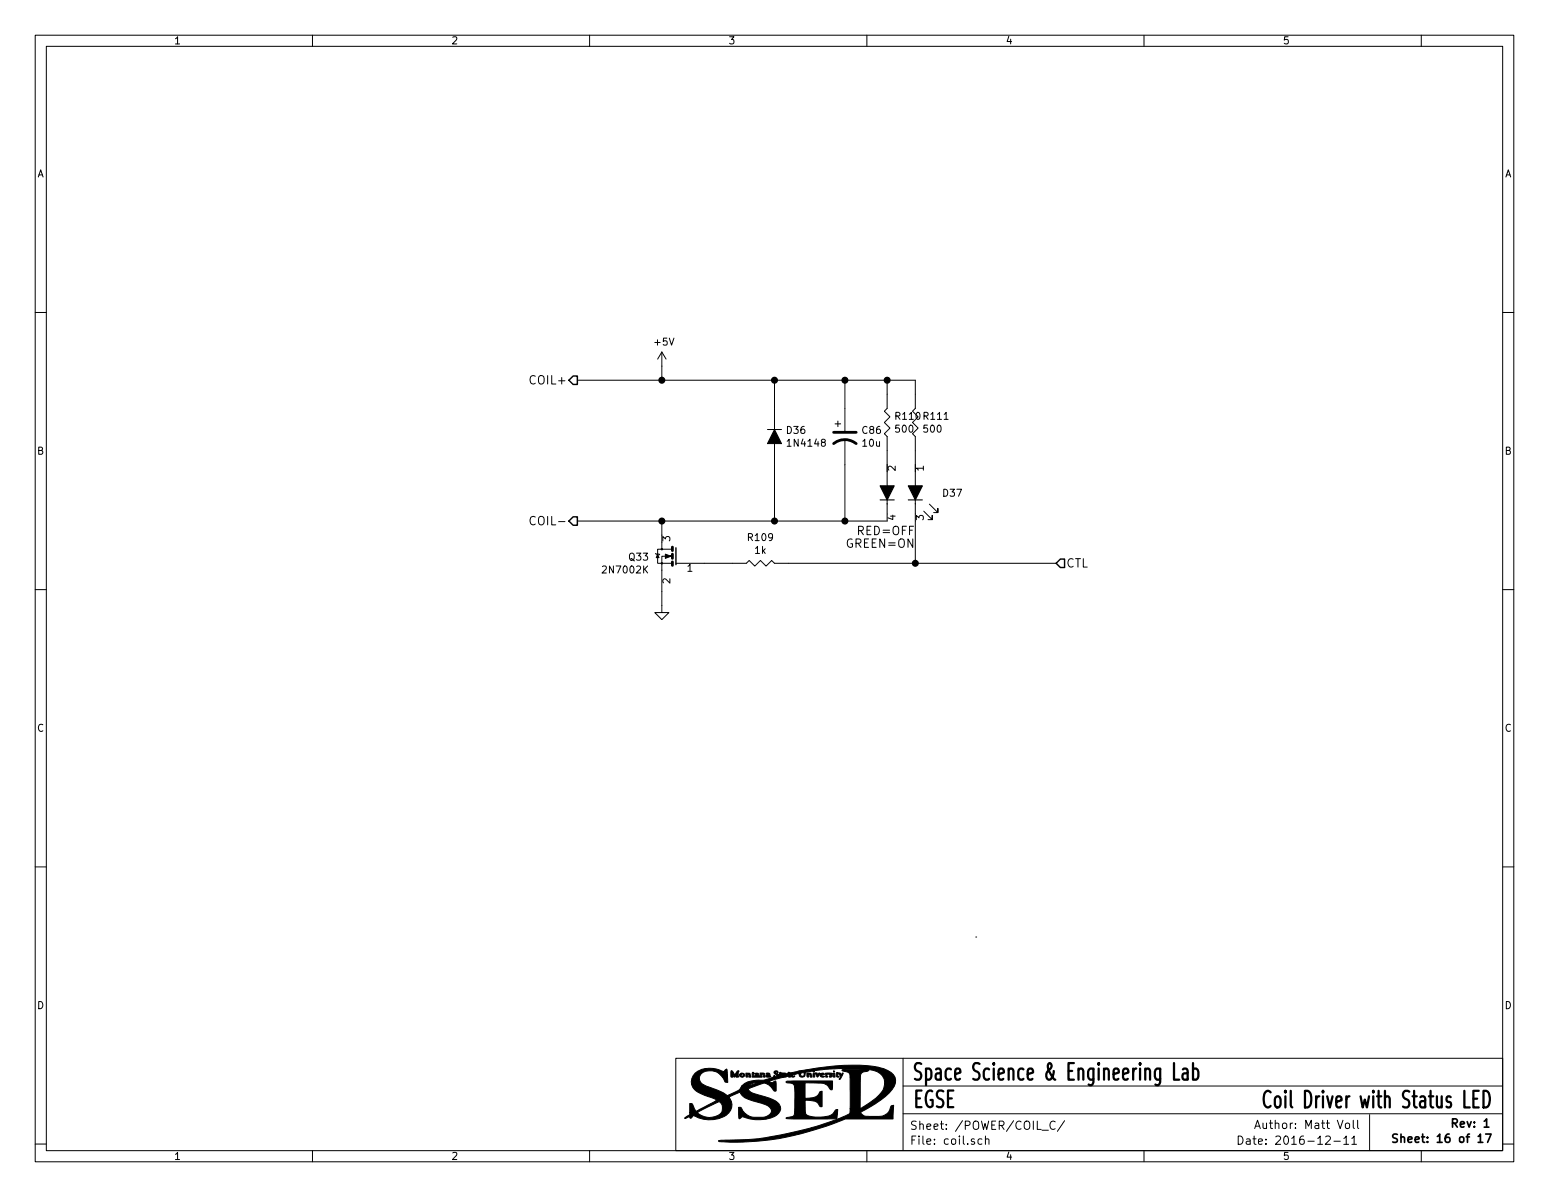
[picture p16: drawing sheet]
<svg xmlns="http://www.w3.org/2000/svg" width="279mm" height="216mm" viewBox="0 0 279 216" stroke-linecap="round" stroke-linejoin="round" font-family="sans-serif">
<defs><g id="words">
<g font-size="4.2">
<text x="164.4" y="194.9">Space Science &amp; Engineering Lab</text>
<text x="164.5" y="199.8">EGSE</text>
<text x="233.2" y="199.9">Coil Driver with</text>
</g>
<g font-size="2.1">
<text x="96.1" y="69.3">COIL+</text>
<text x="96.6" y="94.7">COIL-</text>
<text x="153.1" y="98.8">GREEN=ON</text>
<text x="155.1" y="96.5">RED=OFF</text>
<text x="192.3" y="102.4">CTL</text>
<text x="164.1" y="203.8">Sheet: /POWER/COIL_C/</text>
<text x="228.6" y="203.6">Author: Matt Voll</text>
<text x="262.8" y="203.4">Rev: 1</text>
<text x="164.1" y="206.5">File: coil.sch</text>
<text x="228.6" y="206.5">Date: 2016-12-11</text>
<text x="254.7" y="206.1">Sheet: 16 of 17</text>
</g>
<g font-size="1.8">
<text x="31.3" y="8">1</text>
<text x="81.4" y="8">2</text>
<text x="131.3" y="8">3</text>
<text x="181.4" y="8">4</text>
<text x="231.3" y="8">5</text>
<text x="6.7" y="32">A</text>
<text x="271.4" y="32">A</text>
<text x="118.2" y="62.3">+5V</text>
<text x="161.6" y="75.7">R110 R111</text>
<text x="6.7" y="82">B</text>
<text x="142" y="78.3">D36</text>
<text x="142.3" y="80.6">1N4148</text>
<text x="155.6" y="78.3">C86</text>
<text x="155.7" y="80.6">10u</text>
<text x="161.6" y="78">500</text>
<text x="166.7" y="78">500</text>
<text x="271.4" y="82">B</text>
<text x="161.5" y="84.9" transform="rotate(-90 161.5 84.9)">2</text>
<text x="166.6" y="84.9" transform="rotate(-90 166.6 84.9)">1</text>
<text x="170.2" y="89.6">D37</text>
<text x="161.5" y="93.8" transform="rotate(-90 161.5 93.8)">4</text>
<text x="166.6" y="93.8" transform="rotate(-90 166.6 93.8)">3</text>
<text x="113.5" y="101.1">Q33</text>
<text x="120.9" y="97.6" transform="rotate(-90 120.9 97.6)">3</text>
<text x="135.1" y="97.6">R109</text>
<text x="136.2" y="99.9">1k</text>
<text x="109" y="103.4">2N7002K</text>
<text x="120.9" y="105.3" transform="rotate(-90 120.9 105.3)">2</text>
<text x="124" y="103.1">1</text>
<text x="6.7" y="132">C</text>
<text x="271.4" y="132">C</text>
<text x="6.7" y="182">D</text>
<text x="271.4" y="182">D</text>
<text x="31.3" y="209.2">1</text>
<text x="81.4" y="209.2">2</text>
<text x="131.3" y="209.2">3</text>
<text x="181.4" y="209.2">4</text>
<text x="231.3" y="209.2">5</text>
</g>
</g></defs>
<g fill="none" stroke="#000" stroke-width=".18">
<path d="M6.3 6.4h266.7v203.2h-266.7zM8.4 8.4h262.6v199.1h-262.6zM56.4 6.4v2M106.3 6.4v2M156.4 6.4v2M206.3 6.4v2M256.4 6.4v2M6.3 56.4h2.1M271 56.4h2M104.1 68.6h61v5.1l-.5 .5 1 1-1 1 1 1-1 1 .5 .5v14M119.4 63.5l-.8 1.3M119.4 63.5v5.1"/>
<path d="M119.4 63.5l.7 1.3M138.4 77.5h2.6M139.7 68.6v8.9M150.6 76.5h1M151.1 75.9v1.1M152.4 68.6v9.1M152.4 79.2v14.8M160 68.6v5.1l-.5 .5 1 1-1 1 1 1-1 1 .5 .5v14M96.5 93.3a.62 .62 0 0 0-.7 0 .62 .62 0 0 0-.2 .7 .56 .56 0 0 0 .3 .6 .56 .56 0 0 0 .6-.1M104.1 94h55.9M118.2 99.8l.8 .3M119.4 97.8v1.3h1.8"/>
<path d="M119.4 99.1h-.8v2.5h.8v-1.3h1.8M119.4 94v2.5M139.7 80v14M165.1 94v7.6M166.6 92.2l1.5 1.5v-.7v.7h-.7M167.6 90.9l1.6 1.6v-.8v.8h-.8M6.3 106.3h2.1M121.2 101.6h-1.8v8.9h1.2l-1.2 1.3-1.3-1.3h1.3M121.9 101.6h12.7l.5-.5 1 1 1.1-1 1 1 1-1 .5 .5h50.8M271 106.3h2M6.3 156.4h2.1M271 156.4h2"/>
<path d="M176 169h.1M121.9 190.9h149.1v16.6h-149.1zM162.9 195.9h108M162.9 190.9v16.6M6.3 206.3h2.1M56.4 207.5v2.1M106.3 207.5v2.1M156.4 207.5v2.1M162.9 200.9h108M177.1 205.5l-.4-.1-.3 .3 .1 .6h.6M177.7 205.5l.3-.1 .3 .1 .1 .9M177.7 204.9v1.5"/>
<path d="M188 203.9h1.1M190.3 202.4a.7 .7 0 0 0-.9 .2 .7 .7 0 0 0 .1 .9 .55 .55 0 0 0 .8 .1M192 202.1l-1.3 2M206.3 207.5v2.1M223.3 204.9a.76 .76 0 0 1 .9 .8 .76 .76 0 0 1-.9 .7zM224.8 205.5h.6l.1 .9M225.5 205.8h-.5l-.2 .2 .2 .4 .5-.1M226 205.4h.6M226.2 204.9v1.3l.4 .2M226.3 203.6l.5-1.5 .5 1.5M226.5 203.1h.7M227 205.9l.7-.1-.1-.3-.4-.1-.2 .2 .1 .7h.5"/>
<path d="M227.8 202.6v.8a.37 .37 0 0 0 .6 0M244.9 202.1v1.3l.2 .2M247 201v6.5M256.4 207.5v2.1M271 206.3h2M273 209.6h.1"/>
<circle cx="119.4" cy="99.1" r=".13"/>
<circle cx="119.4" cy="101.6" r=".13"/>
</g>
<path d="M252 204.6l-.5-.1-.3 .3 .1 .4 .7 .3v.4l-.2 .1h-.6M252.7 205.2l.2-.1h.4v.9M252.7 204.5v1.5M254 205.6l.7-.2-.1-.3h-.4l-.2 .2 .1 .7h.5M262 202.6l.7-.1 .2-.2-.1-.3-.2-.2h-.6v1.5" fill="none" stroke="#000" stroke-width=".3"/>
<path d="M229.2 197l-.4-.3a.77 .77 0 0 0-.8 .8l-.1 .5a1.61 1.61 0 0 0 .7 1.7l.6-.2M230.1 197.9l.2-.2a.57 .57 0 0 1 .7 .6v.9a.57 .57 0 0 1-.7 .5l-.2-.1a1.68 1.68 0 0 1 0-1.7zM231.9 197.7v2" fill="none" stroke="#000" stroke-width=".41"/>
<g fill="#000" stroke="#000" stroke-width=".18">
<path d="M118.6 99.9l.3 .7h-.5zM139.7 77.5l1.3 2.5h-2.6zM120 99.9l1 .4-1 .4zM131.9 193.1l.2 .1 .4 .7 .4-.7 .2-.1 .2 .1a.84 .84 0 0 0 0 1h-.6l.2-.2-.1-.4-.3 .7-.4-.7 .1 .7-.3-.1zM133.5 193.6a.52 .52 0 0 1 .8 .4 .46 .46 0 0 1-.5 .3 .46 .46 0 0 1-.4-.5h.3v.3h.3v-.4l-.1-.1-.2 .2h-.3zM134.5 193.5a.68 .68 0 0 1 1 .8h-.4l-.1-.7-.2 .7h-.2zM135.7 193.4h.1l.2 .2v.6l.6-.1v-.1h-.4l.4-.4-.4 .1a.4 .4 0 0 1 .5-.1 .4 .4 0 0 1 .2 .5l.2 .1v-.7a.72 .72 0 0 1 .8 .2l.1 .6h-.3l-.1-.7-.2 .2 .1 .5h-1.8zM138.2 193.6a.51 .51 0 0 1 .6 0 .51 .51 0 0 1 .2 .5v.1l-.3 .1-.5-.1v-.2l.4 .1v-.1h-.4l.4-.2v-.2l-.3 .2zM145.5 193.5a.71 .71 0 0 1 1 .8h-.3l-.2-.7-.1 .6-.3 .1zM146.7 193.5a.44 .44 0 0 1 .1 .8l-.1-.1zM147 193.5h.4l.1 .4 .2-.3h.2l-.4 .7zM147.9 193.8l.5-.2-.4 .1a.42 .42 0 0 1 .7 0v.1l-.5 .2 .2 .2 .3-.1-.2 .2a.45 .45 0 0 1-.6-.5z"/>
<path d="M148.9 193.6h1.1l.1 .2-.3-.2 .3 .3v.2l-.5 .2v-.2h.3l-.5-.4-.3 .2 .2 .4h-.4zM141.8 195.1l1.2-.1h7.2l-.1 1.5h-.3a2.08 2.08 0 0 0-2.3-1.1l-2.3-.1v2.8a2.89 2.89 0 0 0 2.5-.8 .49 .49 0 0 1 .6-.5v2.8a.44 .44 0 0 1-.6-.4 1.21 1.21 0 0 0-1.1-.6l-1.4-.2v1.7a.92 .92 0 0 0 .9 1.2 5.7 5.7 0 0 0 4.1-.4l.3-.4a.51 .51 0 0 1 .6-.4l-.1 1.7h-7.8l-1.4-.1 .2-.2 .6-.1a.65 .65 0 0 0 .7-.8l.1-1.4a10.7 10.7 0 0 0-.2-3.6l-.6-.2-.7-.1zM150.3 193.5l.2 .1 .1 .7-.3-.1zM150.4 193.1l.1 .2h-.2zM150.9 193.4h.2a.58 .58 0 0 1 .7 .6l.1-.4 .2-.1-.5 1.1h-.3a.54 .54 0 0 0 .3-.5 .54 .54 0 0 0-.4-.4l-.1 .2 .2 .3-.2 .1a.57 .57 0 0 1-.2-.9zM125.4 193.6a4.8 4.8 0 0 1 5.1-.3l.6-.5 .2 2.4a.48 .48 0 0 1-.7-.4 2.7 2.7 0 0 0-4.1-1.2 1.38 1.38 0 0 0 .9 2.3l2.6 1 1.2 .7 1.1-.5a2.12 2.12 0 0 0 1.5-1.2h1.3l1.6-.7a2.24 2.24 0 0 0-1.7 .7h-1.2l.1-.1a5.2 5.2 0 0 1 3.5-1l1.9-.5 .3-.3 .2 .1h.3l-.4-.5-.1-.2 .2-.2h.4l.1 .1v.2l-.2-.2h-.3l.7 .7 .1-.2 .4 .1 .6-.1-.6-.1-.4 .1 .1-.4 1.1 .3 .5-.3a2.14 2.14 0 0 0 1.7-.2l1.2-.2a37.2 37.2 0 0 1 13.3-.5 4.2 4.2 0 0 1 2.9 1.8 2.19 2.19 0 0 1-.5 2.2 19.5 19.5 0 0 1-5.6 4.1l-.1 .1a1.56 1.56 0 0 0 1.8 .7h.6a2.7 2.7 0 0 0 2.7-.9l.5-1 .4-.1-.1 2.4h-8.6a49.2 49.2 0 0 1-22.8 4.1l-.1-.2h.5a57.1 57.1 0 0 0 23.1-4.8l.1-.9h1.8l.9-.5a7.9 7.9 0 0 0 3.4-3.3 2.36 2.36 0 0 0-2.3-3.2h-.4l-.1 .2-.4 .1a1.01 1.01 0 0 0-1 1.4l-.1 5.3h-1.8v-5a1.88 1.88 0 0 0-.2-1.5l-1.1-.3-.1-.2 3.9-.2a41.2 41.2 0 0 0-8.9 .4l-.1 .2-.4-.2-1.1 .2-.1 .6a.57 .57 0 0 1-.6 .3 .57 .57 0 0 1-.5-.5h.3l.2 .3h.4l.1-.5-.1-.1h-.3l-.3 .3-.6-.2-.9 .4a.26 .26 0 0 0 .5 .1l-.3 .2h-.3l-.4-.3v.1l.2 .1-.1 .1-.5-.2-.1 .1-2 .5-1.2 .4a.79 .79 0 0 0 1.2-.1l.1 .5v1.2l-.4 .1a2.32 2.32 0 0 0-1.9-1.4l-2.7 1a1.85 1.85 0 0 0 1.6 1 8.1 8.1 0 0 1 3.9 1.7 1.34 1.34 0 0 1-.4 2.1 7.3 7.3 0 0 1-6.2 .2l-.6 .4-.1-2.1a.41 .41 0 0 1 .6 .3 2.74 2.74 0 0 0 3 1.5 2.1 2.1 0 0 0 2.4-1.1 2.02 2.02 0 0 0-1.8-1.4 8 8 0 0 1-3.6-1.4l-.3-.6h-.1l-1.9 .9 .2 .3a2.19 2.19 0 0 1-1.1 3.2 5.9 5.9 0 0 1-5.5-.2l-.4 .5h-.2l-.1-.3-.9 .3 .9-.6v-.4h1.4a3 3 0 0 0 4.4-.2 1.27 1.27 0 0 0-.6-1.8l-3.8 2h-1.4v-1.7l.5 .1 .7 1.3 2.6-1.4a1.27 1.27 0 0 0 1-.6l-.4-.2a7.5 7.5 0 0 1-3.8-2.1 2.05 2.05 0 0 1 .4-2.5z"/>
</g>
<path d="M150.4 78h4M121.3 98.7v.6M121.3 99.9v.8M150.4 80a3.3 3.3 0 0 1 4 0M121.3 101.3v.7" fill="none" stroke="#000" stroke-width=".51"/>
<path d="M103.4 67.8h.7v1.5h-.7l-.8-.7zM102.6 94l.8-.8h.7v1.5h-.7zM121.9 98.8v3.1M191.3 100.8h.7v1.6h-.7l-.8-.8z" fill="none" stroke="#000" stroke-width=".25"/>
<path d="M158.7 90.2h2.6M163.8 90.2h2.6" fill="none" stroke="#000" stroke-width=".2"/>
<path d="M158.7 87.6h2.6l-1.3 2.6zM163.8 87.6h2.6l-1.3 2.6z" fill="#000" stroke="#000" stroke-width=".2"/>
<g fill="#000" stroke="#000" stroke-width=".25">
<circle cx="119.4" cy="68.6" r=".51"/>
<circle cx="139.7" cy="68.6" r=".51"/>
<circle cx="152.4" cy="68.6" r=".51"/>
<circle cx="160" cy="68.6" r=".51"/>
<circle cx="119.4" cy="94" r=".51"/>
<circle cx="139.7" cy="94" r=".51"/>
<circle cx="152.4" cy="94" r=".51"/>
<circle cx="165.1" cy="101.6" r=".51"/>
</g>
<use href="#words"/>
</svg>
